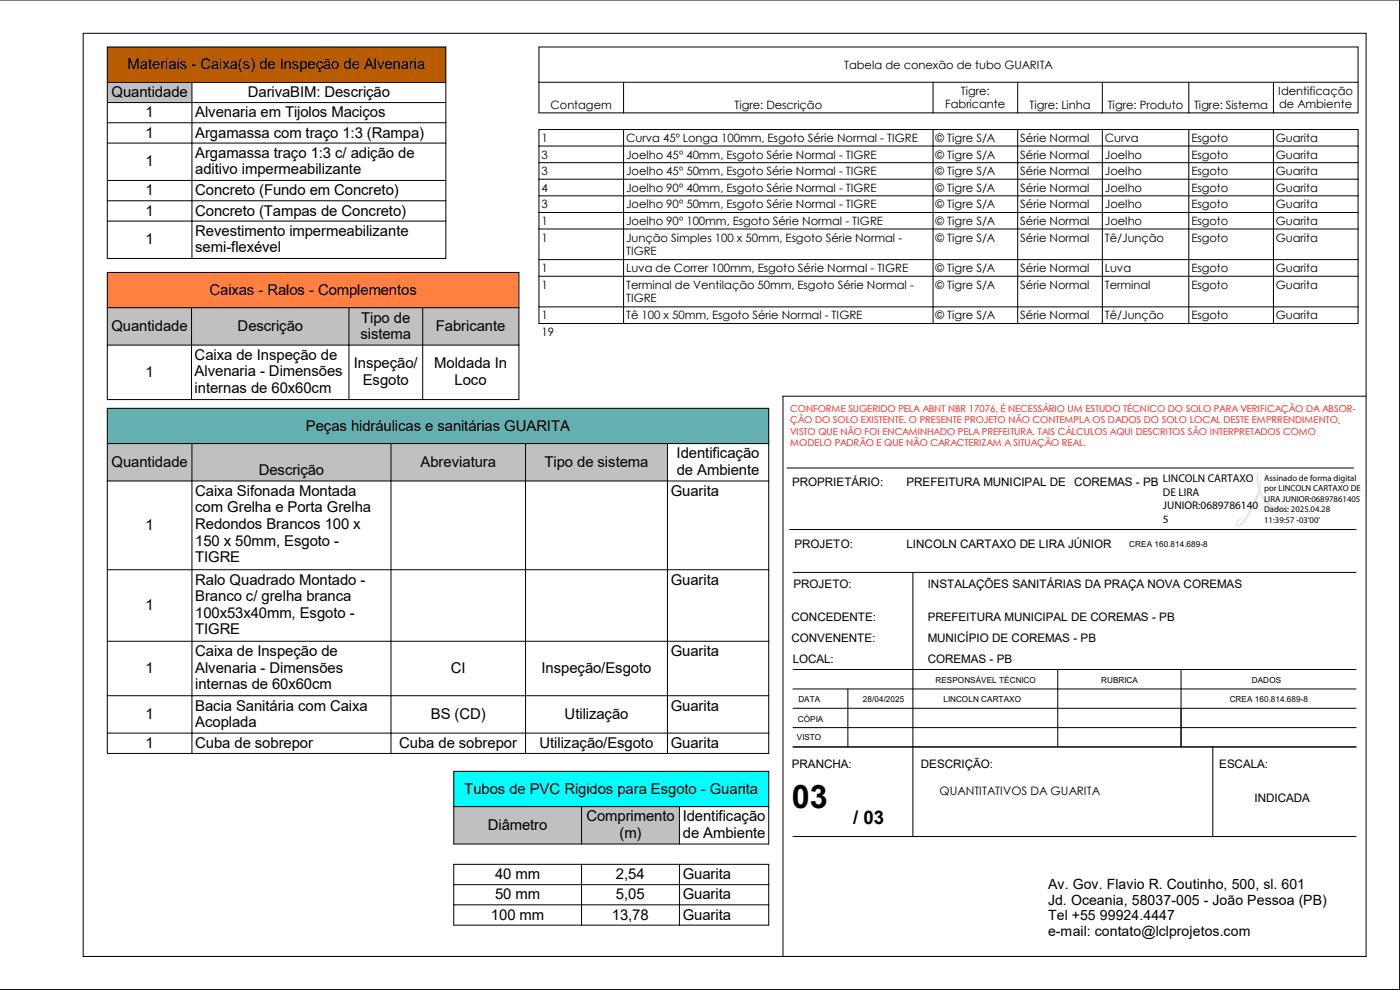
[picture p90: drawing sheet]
<svg xmlns="http://www.w3.org/2000/svg" width="420mm" height="297mm" viewBox="0 0 420 297" stroke-linecap="round" stroke-linejoin="round" font-family="sans-serif">
<defs><g id="words">
<text font-size="9.7" x="237.6" y="242.4">03</text>
<g font-size="5.6">
<text x="256.1" y="247.3">/</text>
<text x="259.2" y="247.3">03</text>
</g>
<g font-size="4.5">
<text x="38.3" y="20.8">Materiais - Caixa(s) de Inspeção de Alvenaria</text>
<text x="33.5" y="29.1">Quantidade</text>
<text x="74.4" y="29.1">DarivaBIM: Descrição</text>
<text x="43.7" y="35.2">1</text>
<text x="58.6" y="35.2">Alvenaria em Tijolos Maciços</text>
<text x="43.7" y="41.3">1</text>
<text x="58.6" y="41.3">Argamassa com traço 1:3 (Rampa)</text>
<text x="58.6" y="47.4">Argamassa traço 1:3 c/ adição de</text>
<text x="43.7" y="50">1</text>
<text x="58.6" y="52.3">aditivo impermeabilizante</text>
<text x="43.7" y="58.6">1</text>
<text x="58.6" y="58.6">Concreto (Fundo em Concreto)</text>
<text x="43.7" y="64.7">1</text>
<text x="58.6" y="64.7">Concreto (Tampas de Concreto)</text>
<text x="58.6" y="70.8">Revestimento impermeabilizante</text>
<text x="43.7" y="73.3">1</text>
<text x="58.6" y="75.7">semi-flexével</text>
<text x="62.9" y="88.4">Caixas - Ralos - Complementos</text>
<text x="33.4" y="99.3">Quantidade</text>
<text x="71.3" y="99.3">Descrição</text>
<text x="108.2" y="101.7">sistema</text>
<text x="108.4" y="96.8">Tipo de</text>
<text x="130.8" y="99.3">Fabricante</text>
<text x="58.4" y="108">Caixa de Inspeção de</text>
<text x="43.6" y="113.1">1</text>
<text x="58.4" y="112.9">Alvenaria - Dimensões</text>
<text x="106.2" y="110.5">Inspeção/</text>
<text x="130.3" y="110.5">Moldada In</text>
<text x="58.4" y="117.9">internas de 60x60cm</text>
<text x="108.9" y="115.5">Esgoto</text>
<text x="136.4" y="115.5">Loco</text>
<text x="91.8" y="129.2">Peças hidráulicas e sanitárias GUARITA</text>
<text x="203.1" y="137.5">Identificação</text>
<text x="33.5" y="140.1">Quantidade</text>
<text x="77.7" y="142.7">Descrição</text>
<text x="126.2" y="140.1">Abreviatura</text>
<text x="163.4" y="140.1">Tipo de sistema</text>
<text x="203.1" y="142.5">de Ambiente</text>
<text x="58.6" y="148.8">Caixa Sifonada Montada</text>
<text x="201.3" y="148.8">Guarita</text>
<text x="58.6" y="153.7">com Grelha e Porta Grelha</text>
<text x="43.7" y="159">1</text>
<text x="58.6" y="158.7">Redondos Brancos 100 x</text>
<text x="58.6" y="163.7">150 x 50mm, Esgoto -</text>
<text x="58.6" y="168.7">TIGRE</text>
<text x="58.6" y="175.4">Ralo Quadrado Montado -</text>
<text x="201.3" y="175.4">Guarita</text>
<text x="43.7" y="183.1">1</text>
<text x="58.6" y="180.3">Branco c/ grelha branca</text>
<text x="58.6" y="185.3">100x53x40mm, Esgoto -</text>
<text x="58.6" y="190.3">TIGRE</text>
<text x="58.6" y="196.8">Caixa de Inspeção de</text>
<text x="201.3" y="196.8">Guarita</text>
<text x="43.7" y="202">1</text>
<text x="58.6" y="201.8">Alvenaria - Dimensões</text>
<text x="135.3" y="202">CI</text>
<text x="162.5" y="202">Inspeção/Esgoto</text>
<text x="58.6" y="206.8">internas de 60x60cm</text>
<text x="43.7" y="215.8">1</text>
<text x="58.6" y="213.2">Bacia Sanitária com Caixa</text>
<text x="129.3" y="215.8">BS (CD)</text>
<text x="169.4" y="215.8">Utilização</text>
<text x="201.3" y="213.2">Guarita</text>
<text x="58.6" y="218.2">Acoplada</text>
<text x="43.7" y="224.5">1</text>
<text x="58.6" y="224.5">Cuba de sobrepor</text>
<text x="119.8" y="224.5">Cuba de sobrepor</text>
<text x="161.9" y="224.5">Utilização/Esgoto</text>
<text x="201.3" y="224.5">Guarita</text>
<text x="139.3" y="238.1">Tubos de PVC Rigidos para Esgoto - Guarita</text>
<text x="146.4" y="249">Diâmetro</text>
<text x="176" y="246.5">Comprimento</text>
<text x="185.9" y="251.4">(m)</text>
<text x="204.9" y="246.5">Identificação</text>
<text x="204.9" y="251.4">de Ambiente</text>
<text x="148.6" y="263.8">40 mm</text>
<text x="184.9" y="263.8">2,54</text>
<text x="204.9" y="263.8">Guarita</text>
<text x="148.6" y="269.9">50 mm</text>
<text x="184.9" y="269.9">5,05</text>
<text x="204.9" y="269.9">Guarita</text>
<text x="147.4" y="276">100 mm</text>
<text x="183.6" y="276">13,78</text>
<text x="204.9" y="276">Guarita</text>
</g>
<g font-size="4.2">
<text x="314.5" y="266.6">Av. Gov. Flavio R. Coutinho, 500, sl. 601</text>
<text x="314.5" y="271.4">Jd. Oceania, 58037-005 - João Pessoa (PB)</text>
<text x="314.5" y="276.1">Tel +55 99924.4447</text>
<text x="314.5" y="280.9">e-mail: contato@lclprojetos.com</text>
</g>
<g font-size="3.5">
<text x="237.7" y="145.8">PROPRIETÁRIO:</text>
<text x="272.1" y="145.8">PREFEITURA MUNICIPAL DE</text>
<text x="322.4" y="145.8">COREMAS -</text>
<text x="343.1" y="145.8">PB</text>
<text x="238.5" y="164.3">PROJETO:</text>
<text x="272.1" y="164.3">LINCOLN CARTAXO DE LIRA JÚNIOR</text>
<text x="238.2" y="176.3">PROJETO:</text>
<text x="278.4" y="176.3">INSTALAÇÕES SANITÁRIAS DA PRAÇA NOVA COREMAS</text>
<text x="237.6" y="186.3">CONCEDENTE:</text>
<text x="278.4" y="186.3">PREFEITURA MUNICIPAL DE COREMAS -</text>
<text x="347.9" y="186.3">PB</text>
<text x="237.6" y="192.5">CONVENENTE:</text>
<text x="278.4" y="192.5">MUNICÍPIO DE COREMAS</text>
<text x="322.1" y="192.5">-</text>
<text x="324.3" y="192.5">PB</text>
<text x="237.9" y="198.9">LOCAL:</text>
<text x="278.4" y="198.9">COREMAS</text>
<text x="297" y="198.9">-</text>
<text x="299.1" y="198.9">PB</text>
<text x="237.6" y="230.5">PRANCHA:</text>
<text x="276.4" y="230.5">DESCRIÇÃO:</text>
<text x="365.9" y="230.5">ESCALA:</text>
<text x="282" y="238.4">QUANTITATIVOS DA GUARITA</text>
<text x="376.5" y="240.7">INDICADA</text>
</g>
<g font-size="3.4">
<text x="253.4" y="20.7">Tabela de conexão de tubo GUARITA</text>
<text x="288.4" y="28.4">Tigre:</text>
<text x="383.6" y="28.4">Identificação</text>
<text x="165.3" y="32.6">Contagem</text>
<text x="220.4" y="32.6">Tigre: Descrição</text>
<text x="283.7" y="32.5">Fabricante</text>
<text x="308.9" y="32.6">Tigre: Linha</text>
<text x="332.4" y="32.6">Tigre: Produto</text>
<text x="358.3" y="32.6">Tigre: Sistema</text>
<text x="383.9" y="32.5">de Ambiente</text>
<text x="162.5" y="42.6">1</text>
<text x="162.5" y="47.6">3</text>
<text x="187.9" y="42.6">Curva 45º Longa 100mm, Esgoto Série Normal - TIGRE</text>
<text x="187.9" y="47.6">Joelho 45º 40mm, Esgoto Série Normal - TIGRE</text>
<text x="280.8" y="47.6">© Tigre S/A</text>
<text x="280.8" y="42.6">© Tigre S/A</text>
<text x="306.2" y="42.6">Série Normal</text>
<text x="306.2" y="47.6">Série Normal</text>
<text x="331.6" y="42.6">Curva</text>
<text x="331.6" y="47.6">Joelho</text>
<text x="357.5" y="42.6">Esgoto</text>
<text x="357.5" y="47.6">Esgoto</text>
<text x="382.9" y="42.6">Guarita</text>
<text x="382.9" y="47.6">Guarita</text>
<text x="162.5" y="52.6">3</text>
<text x="187.9" y="52.6">Joelho 45º 50mm, Esgoto Série Normal - TIGRE</text>
<text x="280.8" y="52.6">© Tigre S/A</text>
<text x="306.2" y="52.6">Série Normal</text>
<text x="331.6" y="52.6">Joelho</text>
<text x="357.5" y="52.6">Esgoto</text>
<text x="382.9" y="52.6">Guarita</text>
<text x="162.5" y="57.5">4</text>
<text x="187.9" y="57.5">Joelho 90º 40mm, Esgoto Série Normal - TIGRE</text>
<text x="280.8" y="57.5">© Tigre S/A</text>
<text x="306.2" y="57.5">Série Normal</text>
<text x="331.6" y="57.5">Joelho</text>
<text x="357.5" y="57.5">Esgoto</text>
<text x="382.9" y="57.5">Guarita</text>
<text x="162.5" y="62.5">3</text>
<text x="187.9" y="62.5">Joelho 90º 50mm, Esgoto Série Normal - TIGRE</text>
<text x="280.8" y="62.5">© Tigre S/A</text>
<text x="306.2" y="62.5">Série Normal</text>
<text x="331.6" y="62.5">Joelho</text>
<text x="357.5" y="62.5">Esgoto</text>
<text x="382.9" y="62.5">Guarita</text>
<text x="162.5" y="67.5">1</text>
<text x="187.9" y="67.5">Joelho 90º 100mm, Esgoto Série Normal - TIGRE</text>
<text x="280.8" y="67.5">© Tigre S/A</text>
<text x="306.2" y="67.5">Série Normal</text>
<text x="331.6" y="67.5">Joelho</text>
<text x="357.5" y="67.5">Esgoto</text>
<text x="382.9" y="67.5">Guarita</text>
<text x="162.5" y="72.5">1</text>
<text x="187.9" y="72.5">Junção Simples 100 x 50mm, Esgoto Série Normal -</text>
<text x="187.9" y="76.5">TIGRE</text>
<text x="280.8" y="72.5">© Tigre S/A</text>
<text x="306.2" y="72.5">Série Normal</text>
<text x="331.6" y="72.5">Tê/Junção</text>
<text x="357.5" y="72.5">Esgoto</text>
<text x="382.9" y="72.5">Guarita</text>
<text x="162.5" y="81.7">1</text>
<text x="187.9" y="81.7">Luva de Correr 100mm, Esgoto Série Normal - TIGRE</text>
<text x="280.8" y="81.7">© Tigre S/A</text>
<text x="306.2" y="81.7">Série Normal</text>
<text x="331.6" y="81.7">Luva</text>
<text x="357.5" y="81.7">Esgoto</text>
<text x="382.9" y="81.7">Guarita</text>
<text x="162.5" y="86.7">1</text>
<text x="187.9" y="86.7">Terminal de Ventilação 50mm, Esgoto Série Normal -</text>
<text x="280.8" y="86.7">© Tigre S/A</text>
<text x="306.2" y="86.7">Série Normal</text>
<text x="331.6" y="86.7">Terminal</text>
<text x="357.5" y="86.7">Esgoto</text>
<text x="382.9" y="86.7">Guarita</text>
<text x="162.5" y="95.8">1</text>
<text x="187.9" y="95.8">Tê 100 x 50mm, Esgoto Série Normal - TIGRE</text>
<text x="187.9" y="90.7">TIGRE</text>
<text x="280.8" y="95.8">© Tigre S/A</text>
<text x="306.2" y="95.8">Série Normal</text>
<text x="331.6" y="95.8">Tê/Junção</text>
<text x="357.5" y="95.8">Esgoto</text>
<text x="382.9" y="95.8">Guarita</text>
<text x="162.5" y="100.8">19</text>
<text x="349" y="144.7">LINCOLN CARTAXO</text>
<text x="349" y="148.7">DE LIRA</text>
<text x="349" y="152.8">JUNIOR:0689786140</text>
<text x="349" y="156.8">5</text>
</g>
<g font-size="2.8" fill="#f00">
<text x="237.1" y="123.6">CONFORME SUGERIDO PELA ABNT NBR 17076, É NECESSÁRIO UM ESTUDO TÉCNICO DO SOLO PARA VERIFICAÇÃO DA ABSOR-</text>
<text x="237.1" y="127">ÇÃO DO SOLO EXISTENTE. O PRESENTE PROJETO NÃO CONTEMPLA OS DADOS DO SOLO LOCAL DESTE EMPRRENDIMENTO,</text>
<text x="237.1" y="130.5">VISTO QUE NÃO FOI ENCAMINHADO PELA PREFEITURA. TAIS CÁLCULOS AQUI DESCRITOS SÃO INTERPRETADOS COMO</text>
<text x="237.1" y="133.9">MODELO PADRÃO E QUE NÃO CARACTERIZAM A SITUAÇÃO REAL.</text>
</g>
<g font-size="2.6">
<text x="379.4" y="144.2">Assinado de forma digital</text>
<text x="379.4" y="147.4">por LINCOLN CARTAXO DE</text>
<text x="379.4" y="150.5">LIRA JUNIOR:06897861405</text>
<text x="379.4" y="153.6">Dados: 2025.04.28</text>
<text x="379.4" y="156.8">11:39:57 -03'00'</text>
</g>
<g font-size="2.5">
<text x="338.9" y="164.2">CREA 160.814.689-8</text>
<text x="280.7" y="205">RESPONSÁVEL TÉCNICO</text>
<text x="330.5" y="205">RUBRICA</text>
<text x="375.7" y="205">DADOS</text>
<text x="239.6" y="210.5">DATA</text>
<text x="259" y="210.5">28/04/2025</text>
<text x="283.2" y="210.5">LINCOLN CARTAXO</text>
<text x="369.1" y="210.6">CREA 160.814.689-8</text>
<text x="239.4" y="216.5">CÓPIA</text>
<text x="239.2" y="222">VISTO</text>
</g>
</g></defs>
<g fill="none" stroke="#000" stroke-width=".3">
<path d="M.1 0h419.9v297h-419.9M25 10h385v277h-385zM410 118.9h-175v168.1M236.2 140.4h170M237 158.9h170M238 171.7h169M274 171.7v79.3M238 218.3h169M238 212.5h169M238 206.7h169M238 200.9h169M254.5 206.7v17.4"/>
<path d="M317.4 200.9v23.2M354.4 200.9v23.2M238 224.1h169M364 224.1v26.9M238 251h169"/>
</g>
<g fill="#fff">
<path d="M278.4 173.1h94.3v4h-94.3z"/>
<path d="M278.4 189.4h43.7v3.9h-43.7z"/>
<path d="M322.1 189.4h1.2v3.9h-1.2z"/>
<path d="M324.3 189.4h4.6v3.9h-4.6z"/>
<path d="M278.4 183.2h67.4v4h-67.4z"/>
<path d="M345.8 183.2h1.2v4h-1.2z"/>
<path d="M347.9 183.2h4.6v4h-4.6z"/>
<path d="M278.4 195.8h18.6v4h-18.6z"/>
<path d="M297 195.8h1.1v4h-1.1z"/>
<path d="M299.1 195.8h4.6v4h-4.6z"/>
<path d="M322.4 142.7h18.5v4h-18.5z"/>
<path d="M340.9 142.7h1.2v4h-1.2z"/>
<path d="M343.1 142.7h4.6v4h-4.6z"/>
<path d="M259 208.3h12.4v2.8h-12.4z"/>
<path d="M259.2 242.1h6.2v6.4h-6.2z"/>
</g>
<g fill="#c0c0c0">
<path d="M136.2 242h38.3v11.2h-38.3z"/>
<path d="M174.5 242h29.4v11.2h-29.4z"/>
</g>
<path d="M136.2 259.3h94.5v18.3h-94.5zM136.2 242v11.2h94.5v-11.2M174.5 242v11.2M174.5 259.3v18.3M203.9 242v11.2M203.9 259.3v18.3M136.2 271.5h94.5M136.2 265.4h94.5" fill="none" stroke="#000" stroke-width=".3"/>
<path d="M136.2 231.4h94.5v10.6h-94.5z" fill="#0ff"/>
<path d="M136.2 231.4h94.5v10.6h-94.5z" fill="none" stroke="#000" stroke-width=".3"/>
<g fill="#c0c0c0">
<path d="M32.2 92.3h25.3v11.2h-25.3z"/>
<path d="M57.5 92.3h47.2v11.2h-47.2z"/>
<path d="M104.7 92.3h22.2v11.2h-22.2z"/>
<path d="M126.9 92.3h28.8v11.2h-28.8z"/>
</g>
<path d="M32.2 92.3v27.6h123.5v-27.6M57.5 92.3v27.6M104.7 92.3v27.6M126.9 92.3v27.6M32.2 103.5h123.5" fill="none" stroke="#000" stroke-width=".3"/>
<path d="M32.2 81.7h123.5v10.6h-123.5z" fill="#ff8040"/>
<path d="M32.2 81.7h123.5v10.6h-123.5z" fill="none" stroke="#000" stroke-width=".3"/>
<path d="M32.2 24.7h25.4v6.1h-25.4z" fill="#c0c0c0"/>
<path d="M32.2 24.7v52.9h101.6v-52.9M32.2 36.8h101.6M32.2 30.8h101.6M57.6 24.7v52.9M32.2 54.1h101.6M32.2 42.9h101.6M32.2 66.3h101.6M32.2 60.2h101.6" fill="none" stroke="#000" stroke-width=".3"/>
<path d="M32.2 14.1h101.6v10.6h-101.6z" fill="#b95c00"/>
<path d="M32.2 14.1h101.6v10.6h-101.6z" fill="none" stroke="#000" stroke-width=".3"/>
<g fill="#c0c0c0">
<path d="M32.2 133.1h25.4v11.2h-25.4z"/>
<path d="M57.6 133.1h59.7v11.2h-59.7z"/>
<path d="M117.3 133.1h40.4v11.2h-40.4z"/>
<path d="M157.7 133.1h42.6v11.2h-42.6z"/>
</g>
<path d="M32.2 133.1v93h198.5v-93M57.6 133.1v93M117.3 133.1v93M157.7 133.1v93M200.3 133.1v93M32.2 144.3h198.5M32.2 170.9h198.5M32.2 192.4h198.5M32.2 220h198.5M32.2 208.7h198.5" fill="none" stroke="#000" stroke-width=".3"/>
<path d="M32.2 122.5h198.5v10.6h-198.5z" fill="#65b1b1"/>
<g fill="none" stroke="#000" stroke-width=".3">
<path d="M161.7 14.1h245.9v19.8h-245.9zM161.7 38.9h245.9v58.2h-245.9zM161.7 24.7h245.9M187.1 24.7v9.2M187.1 38.9v58.2M280 24.7v9.2M280 38.9v58.2M305.4 24.7v9.2M305.4 38.9v58.2M330.8 24.7v9.2M330.8 38.9v58.2M356.8 24.7v9.2"/>
<path d="M356.8 38.9v58.2M382.2 24.7v9.2M382.2 38.9v58.2M161.7 58.8h245.9M161.7 53.8h245.9M161.7 48.8h245.9M161.7 43.8h245.9M161.7 77.9h245.9M161.7 68.7h245.9M161.7 63.8h245.9M161.7 92.1h245.9M161.7 82.9h245.9"/>
<path d="M32.2 122.5h198.5v10.6h-198.5z"/>
</g>
<path d="M282 235h48.1v4.1h-48.1z" fill="#fff"/>
<path d="M386.5 154l.1 .1zM386.2 154.2a.4 .4 0 0 0 .8 0 .4 .4 0 0 0-.8 0zM386.4 153.9v.5l.1-.2 .3 .2-.1-.4zM386.3 154.2a.31 .31 0 0 1 .6 0 .31 .31 0 0 1-.6 0zM377.4 141.9a8.4 8.4 0 0 0 .3 5 32.6 32.6 0 0 1-5.3 10.2l-1.3 .8 .2-.7 .6-1 1.8-1.7-2.1 1.6-.9 1.6a1.45 1.45 0 0 0 2.3-.6l2.3-3.2 5-1.2a2.89 2.89 0 0 1 2.9 .3 4.5 4.5 0 0 0 3.5 .4l.1-.1a4.9 4.9 0 0 1-3.8-1h2a1.67 1.67 0 0 1 1.9 .8l.1-.3a2.46 2.46 0 0 0-2.8-1 3.7 3.7 0 0 1-3.4-.8l-1-1a6 6 0 0 1-1.4-5.6l.1-1.2-.5 2.8a5.9 5.9 0 0 1-.1-4.1l.4 .3 .2 .7 .1-.6a.65 .65 0 0 0-.5-.5 .65 .65 0 0 0-.7 .1zM378 147.8a7.7 7.7 0 0 0 3.4 4.2l-3 .7-3.1 1.1a23.8 23.8 0 0 0 2.7-6z" fill="#ffd9d9"/>
<use href="#words"/>
</svg>
